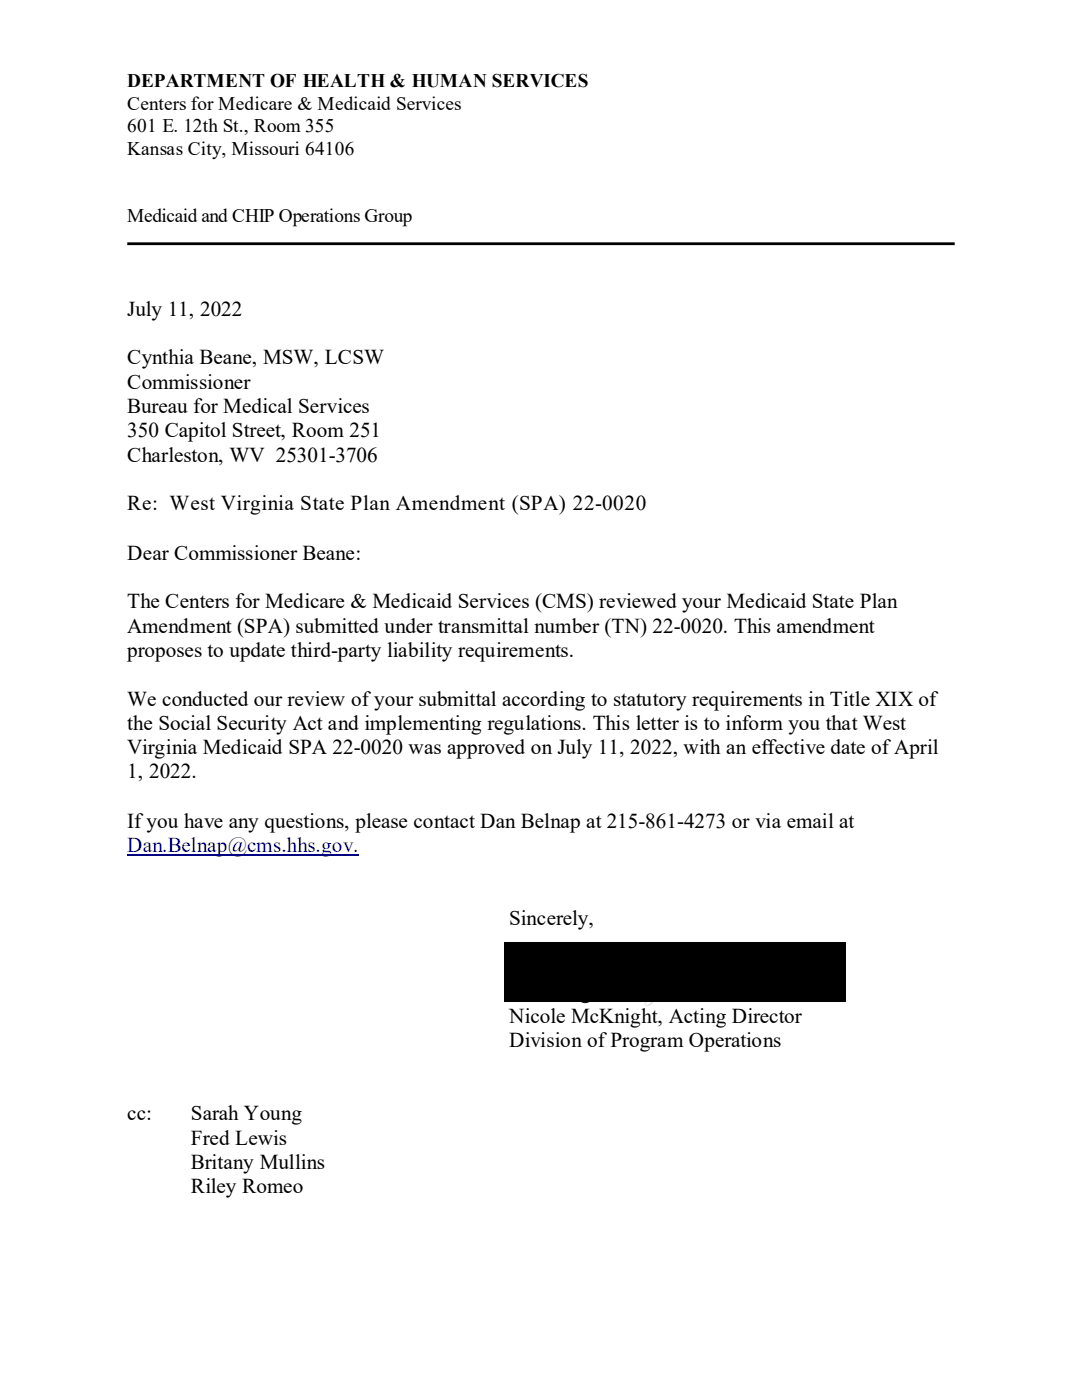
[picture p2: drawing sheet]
<svg xmlns="http://www.w3.org/2000/svg" width="216mm" height="279mm" viewBox="0 0 216 279" stroke-linecap="round" stroke-linejoin="round" font-family="sans-serif">
<defs><g id="words">
<g font-size="4.2">
<text x="25.4" y="63">July 11, 2022</text>
<text x="25.4" y="72.7">Cynthia Beane, MSW, LCSW</text>
<text x="25.4" y="77.6">Commissioner</text>
<text x="25.4" y="82.4">Bureau for Medical Services</text>
<text x="25.4" y="87.3">350 Capitol Street, Room 251</text>
<text x="25.4" y="92.1">Charleston, WV 25301-3706</text>
<text x="25.4" y="101.9">Re: West Virginia State Plan Amendment (SPA) 22-0020</text>
<text x="25.4" y="111.7">Dear Commissioner Beane:</text>
<text x="25.4" y="121.4">The Centers for Medicare &amp; Medicaid Services (CMS) reviewed your Medicaid State Plan</text>
<text x="25.4" y="126.2">Amendment (SPA) submitted under transmittal number (TN) 22-0020. This amendment</text>
<text x="25.4" y="131.1">proposes to update third-party liability requirements.</text>
<text x="25.4" y="140.8">We conducted our review of your submittal according to statutory requirements in Title XIX of</text>
<text x="25.4" y="145.7">the Social Security Act and implementing regulations. This letter is to inform you that West</text>
<text x="25.4" y="150.5">Virginia Medicaid SPA 22-0020 was approved on July 11, 2022, with an effective date of April</text>
<text x="25.4" y="155.4">1, 2022.</text>
<text x="25.4" y="165.2">If you have any questions, please contact Dan Belnap at 215-861-4273 or via email at</text>
<text x="101.6" y="184.7">Sincerely,</text>
<text x="101.6" y="204.1">Nicole McKnight, Acting Director</text>
<text x="101.6" y="208.9">Division of Program Operations</text>
<text x="25.4" y="223.6">cc:</text>
<text x="38.1" y="223.6">Sarah Young</text>
<text x="38.1" y="228.5">Fred Lewis</text>
<text x="38.1" y="233.3">Britany Mullins</text>
<text x="38.1" y="238.2">Riley Romeo</text>
</g>
<text font-size="4.2" fill="#00f" x="25.4" y="170.1">Dan.Belnap@cms.hhs.gov.</text>
<g font-size="3.8">
<text x="25.4" y="17.4">DEPARTMENT OF HEALTH &amp; HUMAN SERVICES</text>
<text x="25.4" y="21.9">Centers for Medicare &amp; Medicaid Services</text>
<text x="25.4" y="26.4">601 E. 12th St., Room 355</text>
<text x="25.4" y="30.9">Kansas City, Missouri 64106</text>
<text x="25.4" y="44.3">Medicaid and CHIP Operations Group</text>
</g>
</g></defs>
<path d="M25.4 48.6h165.1" fill="none" stroke="#000" stroke-width=".55"/>
<path d="M25.4 170.7h46.2" fill="none" stroke="#00f" stroke-width=".3"/>
<path d="M128.8 200h.3l-.3 .7 .6-.2 .5-.5h.5a1.71 1.71 0 0 1-1.4 .8l-.4-.3z" fill="#ffd9d9"/>
<path d="M100.7 188h68.1v11.8h-68.1zM116 200h1.6l-.8 .2z" fill="#000"/>
<use href="#words"/>
</svg>
